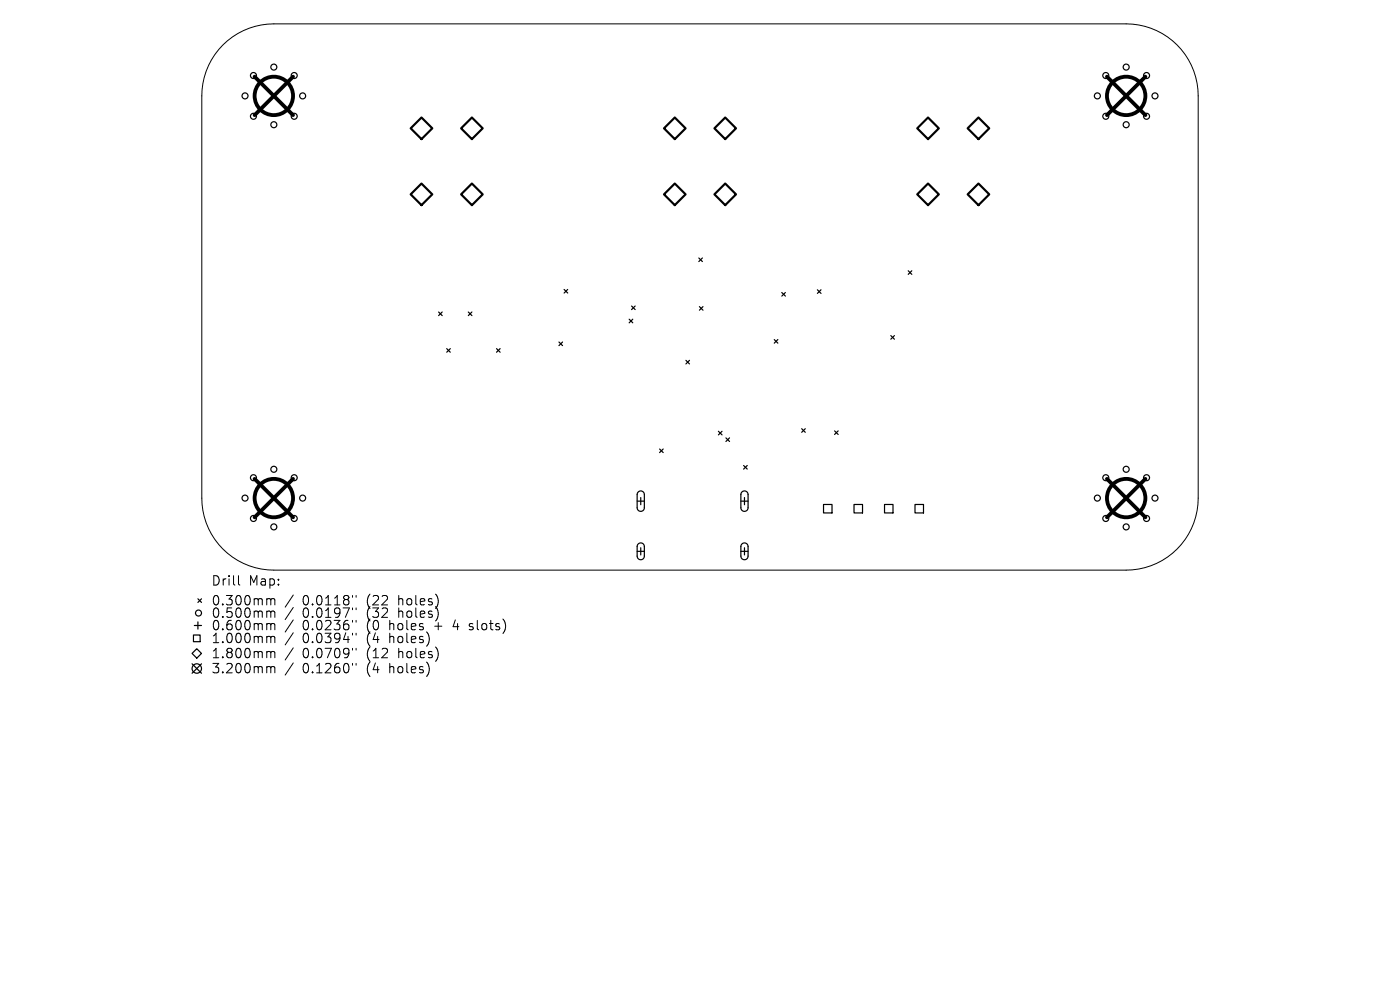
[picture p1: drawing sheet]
<svg xmlns="http://www.w3.org/2000/svg" width="297mm" height="210mm" viewBox="0 0 297 210" stroke-linecap="round" stroke-linejoin="round" font-family="sans-serif">
<defs><g id="words">
<g font-size="2.8">
<text x="44.7" y="124.5">Drill</text>
<text x="52.8" y="124.5">Map:</text>
<text x="44.7" y="128.7">0.300mm</text>
<text x="44.7" y="131.3">0.500mm</text>
<text x="64.2" y="128.7">0.0118&quot;</text>
<text x="64.2" y="131.3">0.0197&quot;</text>
<text x="77.9" y="128.7">(22</text>
<text x="77.9" y="131.3">(32</text>
<text x="84.8" y="128.7">holes)</text>
<text x="84.8" y="131.3">holes)</text>
<text x="44.7" y="134">0.600mm</text>
<text x="44.7" y="136.7">1.000mm</text>
<text x="64.2" y="134">0.0236&quot;</text>
<text x="64.2" y="136.7">0.0394&quot;</text>
<text x="77.9" y="134">(0</text>
<text x="77.9" y="136.7">(4</text>
<text x="82.9" y="134">holes</text>
<text x="82.9" y="136.7">holes)</text>
<text x="92.6" y="134">+</text>
<text x="96.8" y="134">4</text>
<text x="100.4" y="134">slots)</text>
<text x="44.7" y="139.9">1.800mm</text>
<text x="44.7" y="143.1">3.200mm</text>
<text x="64.2" y="139.9">0.0709&quot;</text>
<text x="64.2" y="143.1">0.1260&quot;</text>
<text x="77.9" y="139.9">(12</text>
<text x="77.9" y="143.1">(4</text>
<text x="82.9" y="143.1">holes)</text>
<text x="84.8" y="139.9">holes)</text>
</g>
</g></defs>
<g fill="none" stroke="#000" stroke-width=".21">
<path d="M47.3 9.5a15.3 15.3 0 0 1 10.8-4.4h180.8a15.3 15.3 0 0 1 15.3 15.2v85.4a15.3 15.3 0 0 1-15.3 15.2h-180.8a15.3 15.3 0 0 1-15.3-15.2v-85.4a15.3 15.3 0 0 1 4.5-10.8zM50.6 122.1v1.7l.3 .3M56.9 127l.5 .1 .1 .2M56.9 129.6l.5 .1 .1 .2M56.9 132.3l.5 .1 .1 .2M56.9 135l.5 .1 .1 .2M56.9 138.2l.5 .1 .1 .2M57.5 127.3l.2-.3 .5 .1 .1 1.2M57.5 127.3v1M57.5 129.9v1.1M57.5 132.6v1M57.5 135.3v1"/>
<path d="M57.5 138.5v1M57.5 129.9l.2-.3 .5 .1 .1 1.3M57.5 132.6l.2-.3 .5 .1 .1 1.2M57.5 135.3l.2-.3 .5 .1 .1 1.2M57.5 138.5l.2-.3 .5 .1 .1 1.2M62.2 126.2l-1.7 2.6M62.2 128.9l-1.7 2.5M62.2 131.5l-1.7 2.6M62.2 134.2l-1.7 2.6M62.2 137.4l-1.7 2.6M74.8 126.3v.4M74.8 129v.3"/>
<path d="M74.8 131.6v.4M74.8 134.3v.4M74.8 137.5v.4M75.5 126.3v.4M75.5 129v.3M75.5 131.6v.4M75.5 134.3v.4M75.5 137.5v.4M99.5 133.5l.2 .1M99.6 132.4v.4M56.9 141.4l.5 .1 .1 .2M57.5 141.7v1"/>
<path d="M57.5 141.7l.2-.3 .5 .1 .1 1.2M62.2 140.6l-1.7 2.6M74.8 140.7v.4M75.5 140.7v.4"/>
</g>
<g fill="none" stroke="#000" stroke-width=".25">
<path d="M148.2 54.7l.8 .8M149 54.7l-.8 .8M192.7 57.4l.7 .8M193.4 57.4l-.7 .8M93 66.2l.8 .7M93.8 66.2l-.8 .7M94.8 74l.7 .7M95.5 74l-.7 .7M99.3 66.2l.8 .7M100.1 66.2l-.8 .7M105.3 74l.8 .7M106.1 74l-.8 .7"/>
<path d="M118.6 72.6l.7 .7M119.3 72.6l-.7 .7M119.7 61.4l.7 .8M120.4 61.4l-.7 .8M133.5 67.7l.7 .8M134 64.9l.7 .8M134.2 67.7l-.7 .8M134.7 64.9l-.7 .8M145.5 76.4l.8 .8M146.3 76.4l-.8 .8M148.4 65l.7 .8M149.1 65l-.7 .8"/>
<path d="M164.3 72l.7 .8M165 72l-.7 .8M165.9 62l.7 .8M166.6 62l-.7 .8M173.4 61.5l.8 .7M174.2 61.5l-.8 .7M189 71.2l.7 .8M189.7 71.2l-.7 .8M139.9 95.2l.8 .8M140.7 95.2l-.8 .8M152.4 91.5l.8 .8M153.2 91.5l-.8 .8"/>
<path d="M154 92.9l.8 .8M154.8 92.9l-.8 .8M157.8 98.7l.7 .8M158.5 98.7l-.7 .8M170.1 90.9l.7 .8M170.8 90.9l-.7 .8M177.1 91.4l.7 .8M177.8 91.4l-.7 .8M135.2 106.3h1.5M135.2 117h1.5M135.4 104.4a.76 .76 0 0 1 .8-.2 .76 .76 0 0 1 .5 .7v2.8a.76 .76 0 0 1-.8 .8 .76 .76 0 0 1-.7-.8v-2.9zM135.4 115.4a.76 .76 0 0 1 .8-.2 .76 .76 0 0 1 .5 .7v2.1a.76 .76 0 0 1-.8 .7 .76 .76 0 0 1-.7-.7v-2.1z"/>
<path d="M135.9 105.5v1.6M135.9 116.2v1.5M157.2 106.3h1.5M157.2 117h1.5M157.4 104.4a.76 .76 0 0 1 .8-.2 .76 .76 0 0 1 .5 .7v2.8a.76 .76 0 0 1-.8 .8 .76 .76 0 0 1-.7-.8v-2.9zM157.4 115.4a.76 .76 0 0 1 .8-.2 .76 .76 0 0 1 .5 .7v2.1a.76 .76 0 0 1-.8 .7 .76 .76 0 0 1-.7-.7v-2.1zM157.9 105.5v1.6M157.9 116.2v1.5M174.7 107h1.8v1.8h-1.8zM181.2 107h1.8v1.8h-1.8zM187.6 107h1.8v1.8h-1.8zM194.1 107h1.8v1.8h-1.8z"/>
<path d="M41 134.7h1.5v1.4h-1.5zM41.2 132.7h1.5M41.7 137.6l1 1-1 1-1-1zM42 127l.7 .8M42 131.9v1.5M42.7 127l-.7 .8M40.7 140.8l2 2M42.7 140.8l-2 2"/>
<circle cx="53.8" cy="16" r=".64"/>
<circle cx="58.1" cy="14.2" r=".64"/>
<circle cx="62.4" cy="16" r=".64"/>
<circle cx="234.6" cy="16" r=".64"/>
<circle cx="238.9" cy="14.2" r=".64"/>
<circle cx="243.2" cy="16" r=".64"/>
<circle cx="52" cy="20.3" r=".64"/>
<circle cx="53.8" cy="24.7" r=".64"/>
<circle cx="58.1" cy="26.5" r=".64"/>
<circle cx="62.4" cy="24.7" r=".64"/>
<circle cx="64.2" cy="20.3" r=".64"/>
<circle cx="232.8" cy="20.3" r=".64"/>
<circle cx="234.6" cy="24.7" r=".64"/>
<circle cx="238.9" cy="26.5" r=".64"/>
<circle cx="243.2" cy="24.7" r=".64"/>
<circle cx="245" cy="20.3" r=".64"/>
<circle cx="58.1" cy="99.5" r=".64"/>
<circle cx="238.9" cy="99.5" r=".64"/>
<circle cx="52" cy="105.7" r=".64"/>
<circle cx="53.8" cy="101.3" r=".64"/>
<circle cx="53.8" cy="110" r=".64"/>
<circle cx="58.1" cy="111.8" r=".64"/>
<circle cx="62.4" cy="101.3" r=".64"/>
<circle cx="62.4" cy="110" r=".64"/>
<circle cx="64.2" cy="105.7" r=".64"/>
<circle cx="232.8" cy="105.7" r=".64"/>
<circle cx="234.6" cy="101.3" r=".64"/>
<circle cx="234.6" cy="110" r=".64"/>
<circle cx="238.9" cy="111.8" r=".64"/>
<circle cx="243.2" cy="101.3" r=".64"/>
<circle cx="243.2" cy="110" r=".64"/>
<circle cx="245" cy="105.7" r=".64"/>
<circle cx="42.1" cy="130" r=".64"/>
<circle cx="41.7" cy="141.8" r="1"/>
</g>
<path d="M89.4 24.9l2.3 2.3-2.3 2.3-2.3-2.3zM89.4 38.9l2.3 2.3-2.3 2.3-2.3-2.3zM100.1 24.9l2.3 2.3-2.3 2.3-2.3-2.3zM100.1 38.9l2.3 2.3-2.3 2.3-2.3-2.3zM143.2 24.9l2.2 2.3-2.2 2.3-2.3-2.3zM143.2 38.9l2.2 2.3-2.2 2.3-2.3-2.3zM153.8 24.9l2.3 2.3-2.3 2.3-2.2-2.3zM153.8 38.9l2.3 2.3-2.3 2.3-2.2-2.3zM196.9 24.9l2.3 2.3-2.3 2.3-2.3-2.3zM196.9 38.9l2.3 2.3-2.3 2.3-2.3-2.3zM207.6 24.9l2.3 2.3-2.3 2.3-2.3-2.3zM207.6 38.9l2.3 2.3-2.3 2.3-2.3-2.3z" fill="none" stroke="#000" stroke-width=".46"/>
<g fill="none" stroke="#000" stroke-width=".81">
<path d="M54 16.3l8.2 8.1M62.2 16.3l-8.2 8.1M234.8 16.3l8.2 8.1M243 16.3l-8.2 8.1M54 101.6l8.2 8.1M62.2 101.6l-8.2 8.1M234.8 101.6l8.2 8.1M243 101.6l-8.2 8.1"/>
<circle cx="58.1" cy="20.3" r="4.1"/>
<circle cx="238.9" cy="20.3" r="4.1"/>
<circle cx="58.1" cy="105.7" r="4.1"/>
<circle cx="238.9" cy="105.7" r="4.1"/>
</g>
<use href="#words"/>
</svg>
